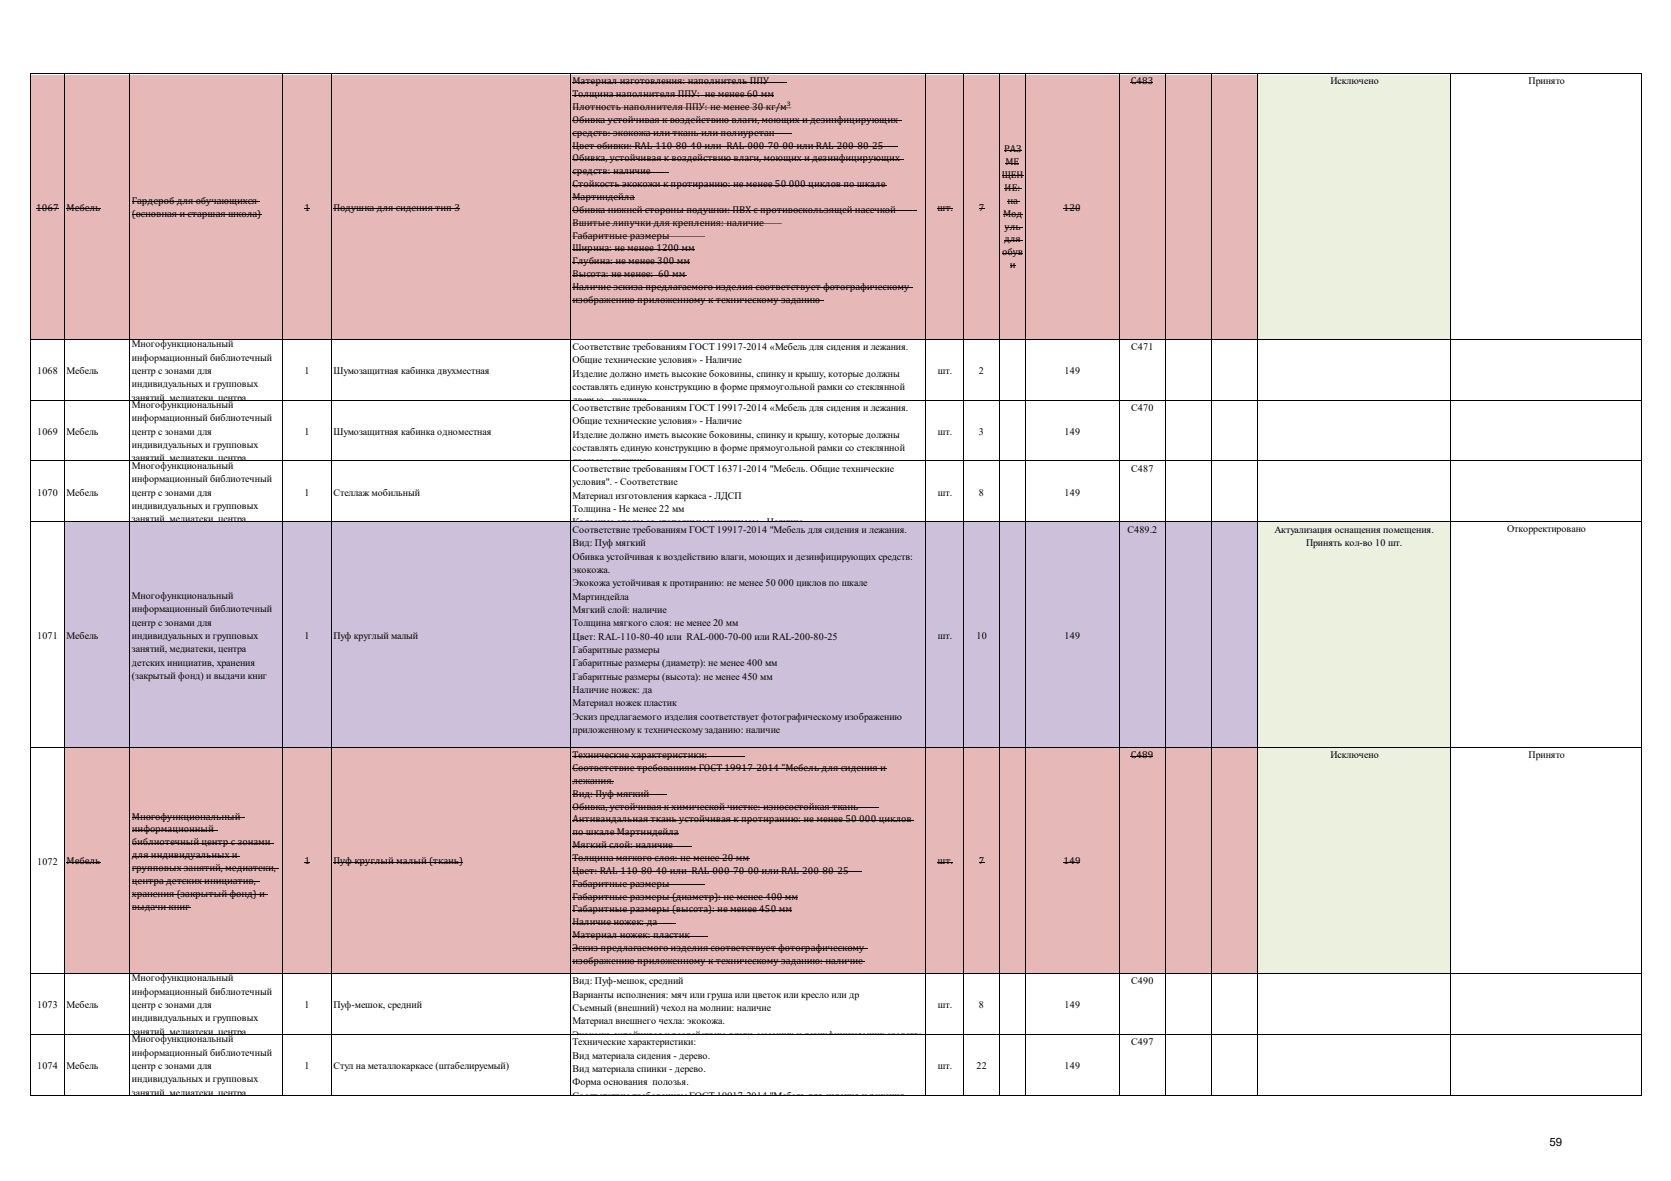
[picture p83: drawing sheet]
<svg xmlns="http://www.w3.org/2000/svg" width="297mm" height="210mm" viewBox="0 0 297 210" stroke-linecap="round" stroke-linejoin="round" font-family="sans-serif">
<defs><g id="words">
<text font-size="2" x="275.4" y="203.8">59</text>
<g font-size="1.8">
<text x="101.8" y="15">Материал изготовления: наполнитель ППУ</text>
<text x="101.8" y="17.3">Толщина наполнителя ППУ: не менее 60 мм</text>
<text x="201" y="15">С483</text>
<text x="236.5" y="14.9">Исключено</text>
<text x="271.7" y="14.9">Принято</text>
<text x="101.8" y="19.6">Плотность наполнителя ППУ: не менее 30 кг/м³</text>
<text x="101.8" y="21.8">Обивка устойчивая к воздействию влаги, моющих и дезинфицирующих</text>
<text x="101.8" y="24.1">средств: экокожа или ткань или полиуретан</text>
<text x="101.8" y="26.4">Цвет обивки: RAL-110-80-40 или RAL-000-70-00 или RAL-200-80-25</text>
<text x="101.8" y="28.7">Обивка, устойчивая к воздействию влаги, моющих и дезинфицирующих</text>
<text x="178.5" y="27.1">РАЗ</text>
<text x="178.7" y="29.4">МЕ</text>
<text x="101.8" y="31">средств: наличие</text>
<text x="101.8" y="33.3">Стойкость экокожи к протиранию: не менее 50 000 циклов по шкале</text>
<text x="101.8" y="35.6">Мартиндейла</text>
<text x="178" y="31.7">ЩЕН</text>
<text x="178.6" y="34">ИЕ:</text>
<text x="6.4" y="37.4">1067</text>
<text x="11.8" y="37.4">Мебель</text>
<text x="23.4" y="36.2">Гардероб для обучающихся</text>
<text x="23.4" y="38.5">(основная и старшая школа)</text>
<text x="54.1" y="37.4">1</text>
<text x="59.3" y="37.4">Подушка для сидения тип 3</text>
<text x="101.8" y="37.9">Обивка нижней стороны подушки: ПВХ с противоскользящей насечкой</text>
<text x="101.8" y="40.1">Вшитые липучки для крепления: наличие</text>
<text x="166.6" y="37.4">шт.</text>
<text x="174" y="37.4">7</text>
<text x="178.3" y="38.5">Мод</text>
<text x="178.6" y="40.8">уль</text>
<text x="179.1" y="36.2">на</text>
<text x="189.1" y="37.4">120</text>
<text x="101.8" y="47">Глубина: не менее 300 мм</text>
<text x="101.8" y="42.4">Габаритные размеры</text>
<text x="101.8" y="44.7">Ширина: не менее 1200 мм</text>
<text x="178.1" y="45.4">обув</text>
<text x="178.5" y="43.1">для</text>
<text x="179.5" y="47.7">и</text>
<text x="101.8" y="53.9">изображению приложенному к техническому заданию</text>
<text x="101.8" y="51.6">Наличие эскиза предлагаемого изделия соответствует фотографическому</text>
<text x="101.8" y="49.3">Высота: не менее: 60 мм</text>
<text x="23.4" y="61.7">Многофункциональный</text>
<text x="23.4" y="64.1">информационный библиотечный</text>
<text x="101.8" y="62.2">Соответствие требованиям ГОСТ 19917-2014 «Мебель для сидения и лежания.</text>
<text x="101.8" y="64.6">Общие технические условия» - Наличие</text>
<text x="201.1" y="62.2">С471</text>
<text x="6.6" y="66.5">1068</text>
<text x="11.8" y="66.5">Мебель</text>
<text x="23.4" y="66.5">центр с зонами для</text>
<text x="23.4" y="68.8">индивидуальных и групповых</text>
<text x="23.4" y="71.2">занятий, медиатеки, центра</text>
<text x="54.1" y="66.5">1</text>
<text x="59.3" y="66.5">Шумозащитная кабинка двухместная</text>
<text x="101.8" y="67">Изделие должно иметь высокие боковины, спинку и крышу, которые должны</text>
<text x="101.8" y="69.3">составлять единую конструкцию в форме прямоугольной рамки со стеклянной</text>
<text x="101.8" y="71.7">дверью</text>
<text x="108.8" y="71.7">наличие</text>
<text x="166.7" y="66.5">шт.</text>
<text x="174" y="66.5">2</text>
<text x="189.2" y="66.5">149</text>
<text x="6.6" y="77.3">1069</text>
<text x="11.8" y="77.3">Мебель</text>
<text x="23.4" y="72.6">Многофункциональный</text>
<text x="23.4" y="74.9">информационный библиотечный</text>
<text x="23.4" y="77.3">центр с зонами для</text>
<text x="54.1" y="77.3">1</text>
<text x="59.3" y="77.3">Шумозащитная кабинка одноместная</text>
<text x="101.8" y="73.1">Соответствие требованиям ГОСТ 19917-2014 «Мебель для сидения и лежания.</text>
<text x="101.8" y="75.4">Общие технические условия» - Наличие</text>
<text x="101.8" y="77.8">Изделие должно иметь высокие боковины, спинку и крышу, которые должны</text>
<text x="166.7" y="77.3">шт.</text>
<text x="174" y="77.3">3</text>
<text x="189.2" y="77.3">149</text>
<text x="201.1" y="73.1">С470</text>
<text x="23.4" y="79.7">индивидуальных и групповых</text>
<text x="23.4" y="82">занятий медиатеки центра</text>
<text x="23.4" y="83.4">Многофункциональный</text>
<text x="101.8" y="80.2">составлять единую конструкцию в форме прямоугольной рамки со стеклянной</text>
<text x="101.8" y="82.6">дверью</text>
<text x="101.8" y="83.9">Соответствие требованиям ГОСТ 16371-2014 &quot;Мебель. Общие технические</text>
<text x="108.8" y="82.6">наличие</text>
<text x="201.1" y="83.9">С487</text>
<text x="6.6" y="88.1">1070</text>
<text x="11.8" y="88.1">Мебель</text>
<text x="23.4" y="85.8">информационный библиотечный</text>
<text x="23.4" y="88.1">центр с зонами для</text>
<text x="54.1" y="88.1">1</text>
<text x="59.3" y="88.1">Стеллаж мобильный</text>
<text x="101.8" y="86.3">условия&quot;. - Соответствие</text>
<text x="101.8" y="88.6">Материал изготовления каркаса - ЛДСП</text>
<text x="166.7" y="88.1">шт.</text>
<text x="174" y="88.1">8</text>
<text x="189.2" y="88.1">149</text>
<text x="23.4" y="90.5">индивидуальных и групповых</text>
<text x="23.4" y="92.9">занятий, медиатеки, центра</text>
<text x="101.8" y="91">Толщина - Не менее 22 мм</text>
<text x="101.8" y="93.4">Колесные опоры со стопорным механизмом</text>
<text x="101.8" y="94.7">Cоответствие требованиям ГОСТ 19917-2014 &quot;Мебель для сидения и лежания.</text>
<text x="136.3" y="93.4">Наличие</text>
<text x="200.4" y="94.7">С489.2</text>
<text x="226.6" y="94.7">Актуализация оснащения помещения.</text>
<text x="267.9" y="94.6">Откорректировано</text>
<text x="101.8" y="97.1">Вид: Пуф мягкий</text>
<text x="101.8" y="99.5">Обивка устойчивая к воздействию влаги, моющих и дезинфицирующих средств:</text>
<text x="101.8" y="101.9">экокожа.</text>
<text x="232.2" y="97.1">Принять кол-во 10 шт.</text>
<text x="23.4" y="106.5">Многофункциональный</text>
<text x="101.8" y="104.2">Экокожа устойчивая к протиранию: не менее 50 000 циклов по шкале</text>
<text x="101.8" y="106.6">Мартиндейла</text>
<text x="6.6" y="113.6">1071</text>
<text x="11.8" y="113.6">Мебель</text>
<text x="23.4" y="108.9">информационный библиотечный</text>
<text x="23.4" y="111.3">центр с зонами для</text>
<text x="23.4" y="113.6">индивидуальных и групповых</text>
<text x="54.1" y="113.6">1</text>
<text x="59.3" y="113.6">Пуф круглый малый</text>
<text x="101.8" y="109">Мягкий слой: наличие</text>
<text x="101.8" y="111.3">Толщина мягкого слоя: не менее 20 мм</text>
<text x="101.8" y="113.7">Цвет: RAL-110-80-40 или RAL-000-70-00 или RAL-200-80-25</text>
<text x="166.7" y="113.6">шт.</text>
<text x="173.6" y="113.6">10</text>
<text x="189.2" y="113.6">149</text>
<text x="23.4" y="116">занятий, медиатеки, центра</text>
<text x="23.4" y="118.4">детских инициатив, хранения</text>
<text x="101.8" y="116.1">Габаритные размеры</text>
<text x="101.8" y="118.4">Габаритные размеры (диаметр): не менее 400 мм</text>
<text x="23.4" y="120.7">(закрытый фонд) и выдачи книг</text>
<text x="101.8" y="120.8">Габаритные размеры (высота): не менее 450 мм</text>
<text x="101.8" y="123.2">Наличие ножек: да</text>
<text x="101.8" y="125.6">Материал ножек пластик</text>
<text x="101.8" y="127.9">Эскиз предлагаемого изделия соответствует фотографическому изображению</text>
<text x="101.8" y="130.3">приложенному к техническому заданию: наличие</text>
<text x="101.8" y="134.8">Технические характеристики:</text>
<text x="101.8" y="137.1">Cоответствие требованиям ГОСТ 19917-2014 &quot;Мебель для сидения и</text>
<text x="201" y="134.8">С489</text>
<text x="236.5" y="134.7">Исключено</text>
<text x="271.7" y="134.7">Принято</text>
<text x="101.8" y="139.4">лежания.</text>
<text x="101.8" y="141.7">Вид: Пуф мягкий</text>
<text x="101.8" y="143.9">Обивка, устойчивая к химической чистке: износостойкая ткань</text>
<text x="23.4" y="145.7">Многофункциональный</text>
<text x="23.4" y="148">информационный</text>
<text x="101.8" y="146.2">Антивандальная ткань устойчивая к протиранию: не менее 50 000 циклов</text>
<text x="101.8" y="148.5">по шкале Мартиндейла</text>
<text x="6.6" y="153.8">1072</text>
<text x="11.8" y="153.7">Мебель</text>
<text x="23.4" y="150.3">библиотечный центр с зонами</text>
<text x="23.4" y="152.6">для индивидуальных и</text>
<text x="23.4" y="154.9">групповых занятий, медиатеки,</text>
<text x="54.1" y="153.7">1</text>
<text x="59.3" y="153.7">Пуф круглый малый (ткань)</text>
<text x="101.8" y="150.8">Мягкий слой: наличие</text>
<text x="101.8" y="153.1">Толщина мягкого слоя: не менее 20 мм</text>
<text x="101.8" y="155.4">Цвет: RAL-110-80-40 или RAL-000-70-00 или RAL-200-80-25</text>
<text x="166.6" y="153.7">шт.</text>
<text x="174" y="153.7">7</text>
<text x="189.1" y="153.7">149</text>
<text x="23.4" y="157.1">центра детских инициатив,</text>
<text x="23.4" y="159.4">хранения (закрытый фонд) и</text>
<text x="23.4" y="161.7">выдачи книг</text>
<text x="101.8" y="157.7">Габаритные размеры</text>
<text x="101.8" y="159.9">Габаритные размеры (диаметр): не менее 400 мм</text>
<text x="101.8" y="166.8">Материал ножек: пластик</text>
<text x="101.8" y="162.2">Габаритные размеры (высота): не менее 450 мм</text>
<text x="101.8" y="164.5">Наличие ножек: да</text>
<text x="101.8" y="171.4">изображению приложенному к техническому заданию: наличие</text>
<text x="101.8" y="169.1">Эскиз предлагаемого изделия соответствует фотографическому</text>
<text x="6.6" y="179.2">1073</text>
<text x="11.8" y="179.2">Мебель</text>
<text x="23.4" y="174.5">Многофункциональный</text>
<text x="23.4" y="176.9">информационный библиотечный</text>
<text x="23.4" y="179.2">центр с зонами для</text>
<text x="54.1" y="179.2">1</text>
<text x="59.3" y="179.2">Пуф-мешок, средний</text>
<text x="101.8" y="175">Вид: Пуф-мешок, средний</text>
<text x="101.8" y="177.4">Варианты исполнения: мяч или груша или цветок или кресло или др</text>
<text x="101.8" y="179.8">Съемный (внешний) чехол на молнии: наличие</text>
<text x="166.7" y="179.2">шт.</text>
<text x="174" y="179.2">8</text>
<text x="189.2" y="179.2">149</text>
<text x="201.1" y="175">С490</text>
<text x="23.4" y="181.6">индивидуальных и групповых</text>
<text x="23.4" y="184">занятий, медиатеки, центра</text>
<text x="23.4" y="185.3">Многофункциональный</text>
<text x="101.8" y="184.5">Экокожа устойчивая к воздействию влаги моющих и дезинфицирующих средств:</text>
<text x="101.8" y="182.1">Материал внешнего чехла: экокожа.</text>
<text x="101.8" y="185.8">Технические характеристики:</text>
<text x="201.1" y="185.8">С497</text>
<text x="6.6" y="190.1">1074</text>
<text x="11.8" y="190.1">Мебель</text>
<text x="23.4" y="187.7">информационный библиотечный</text>
<text x="23.4" y="190.1">центр с зонами для</text>
<text x="54.1" y="190.1">1</text>
<text x="59.3" y="190.1">Стул на металлокаркасе (штабелируемый)</text>
<text x="101.8" y="188.2">Вид материала сидения - дерево.</text>
<text x="101.8" y="190.6">Вид материала спинки - дерево.</text>
<text x="166.7" y="190.1">шт.</text>
<text x="173.6" y="190.1">22</text>
<text x="189.2" y="190.1">149</text>
<text x="23.4" y="192.5">индивидуальных и групповых</text>
<text x="23.4" y="194.8">занятий медиатеки центра</text>
<text x="101.8" y="193">Форма основания полозья.</text>
<text x="101.8" y="195.3">Соответствие требованиям ГОСТ 19917 2014 &quot;Мебель для сидения и лежания</text>
</g>
</g></defs>
<path d="M5.7 13.3h217.9v47.1h-217.9z" fill="#e6b8b7"/>
<path d="M223.5 13.3h34.4v47.1h-34.4z" fill="#ebf1de"/>
<path d="M11.4 92.8h212.2v40.2h-212.2z" fill-rule="evenodd" fill="#ccc0da"/>
<path d="M223.5 92.8h34.4v40.2h-34.4z" fill-rule="evenodd" fill="#ebf1de"/>
<path d="M11.4 132.9h212.2v40.2h-212.2z" fill-rule="evenodd" fill="#e6b8b7"/>
<path d="M223.5 132.9h34.4v40.2h-34.4z" fill-rule="evenodd" fill="#ebf1de"/>
<g fill="none" stroke="#000" stroke-width=".18">
<path d="M5.5 13v181.8M5.6 13.1h286.2M11.4 13.2v181.6M23 13.2v181.6M50.3 13.2v181.6M58.8 13.2v181.6M101.3 13.2v181.6M101.8 14.6h38.1M101.8 16.9h35.8M101.8 19.2h38.8M164.6 13.2v181.6M171.3 13.2v181.6"/>
<path d="M177.6 13.2v181.6M182.2 13.2v181.6M199 13.2v181.6M201 14.6h3.9M207.1 13.2v181.6M215.3 13.2v181.6M223.5 13.2v181.6M257.8 13.2v181.6M291.8 13.2v181.6M6.4 37h4M11.8 37h6.1M23.4 35.9h22.7"/>
<path d="M23.4 38.1h23.1M59.3 37h22.4M101.8 21.5h58.5M101.8 23.8h39M101.8 26h57.8M101.8 28.3h58.9M101.8 30.6h17M101.8 32.9h55.9M101.8 35.2h11M101.8 37.5h61.2M101.8 39.8h37.2M166.6 37h2.7"/>
<path d="M178 31.3h3.9M178.3 38.1h3.4M178.5 26.7h3.1M178.6 33.6h3.1M178.7 29h2.5M179.1 35.9h2.3M189.1 37h2.9M101.8 42h23.5M101.8 44.3h21.7M101.8 46.6h20.9M101.8 48.9h20.3M101.8 51.2h60.6"/>
<path d="M101.8 53.5h44.7M178.1 45h3.8M178.5 42.7h3.3M178.6 40.4h3.2M5.6 60.3h286.2M5.6 71.1h286.2M5.6 82h286.2M5.6 92.8h286.2M5.6 132.9h286.2M101.8 134.4h30.5M101.8 136.7h55.9M101.8 139h7.4"/>
<path d="M201 134.4h3.9M11.8 153.3h6.1M23.4 145.3h20M23.4 147.6h15.2M23.4 149.9h25.2M23.4 152.2h19.2M23.4 154.5h26.1M23.4 156.8h22.7M23.4 159.1h24.1M59.3 153.3h23M101.8 141.3h16.8M101.8 143.6h54.4"/>
<path d="M101.8 145.8h60.7M101.8 148.1h18.9M101.8 150.4h21.2M101.8 152.7h31.5M101.8 155h51.5M101.8 157.3h23.5M101.8 159.6h40M166.6 153.3h2.7M189.1 153.3h2.9M5.6 173.1h286.2M23.4 161.3h10.4M101.8 161.8h38.9"/>
<path d="M101.8 164.1h18.3M101.8 166.4h24M101.8 168.7h52.5M101.8 171h52M5.6 183.9h286.2M5.6 194.7h286.2"/>
</g>
<path d="M54.1 37l1 .1zM174 37l1 .1zM179.5 47.2l1 .1zM54.1 153.3h1zM174 153.3h1z" fill="#000"/>
<use href="#words"/>
</svg>
